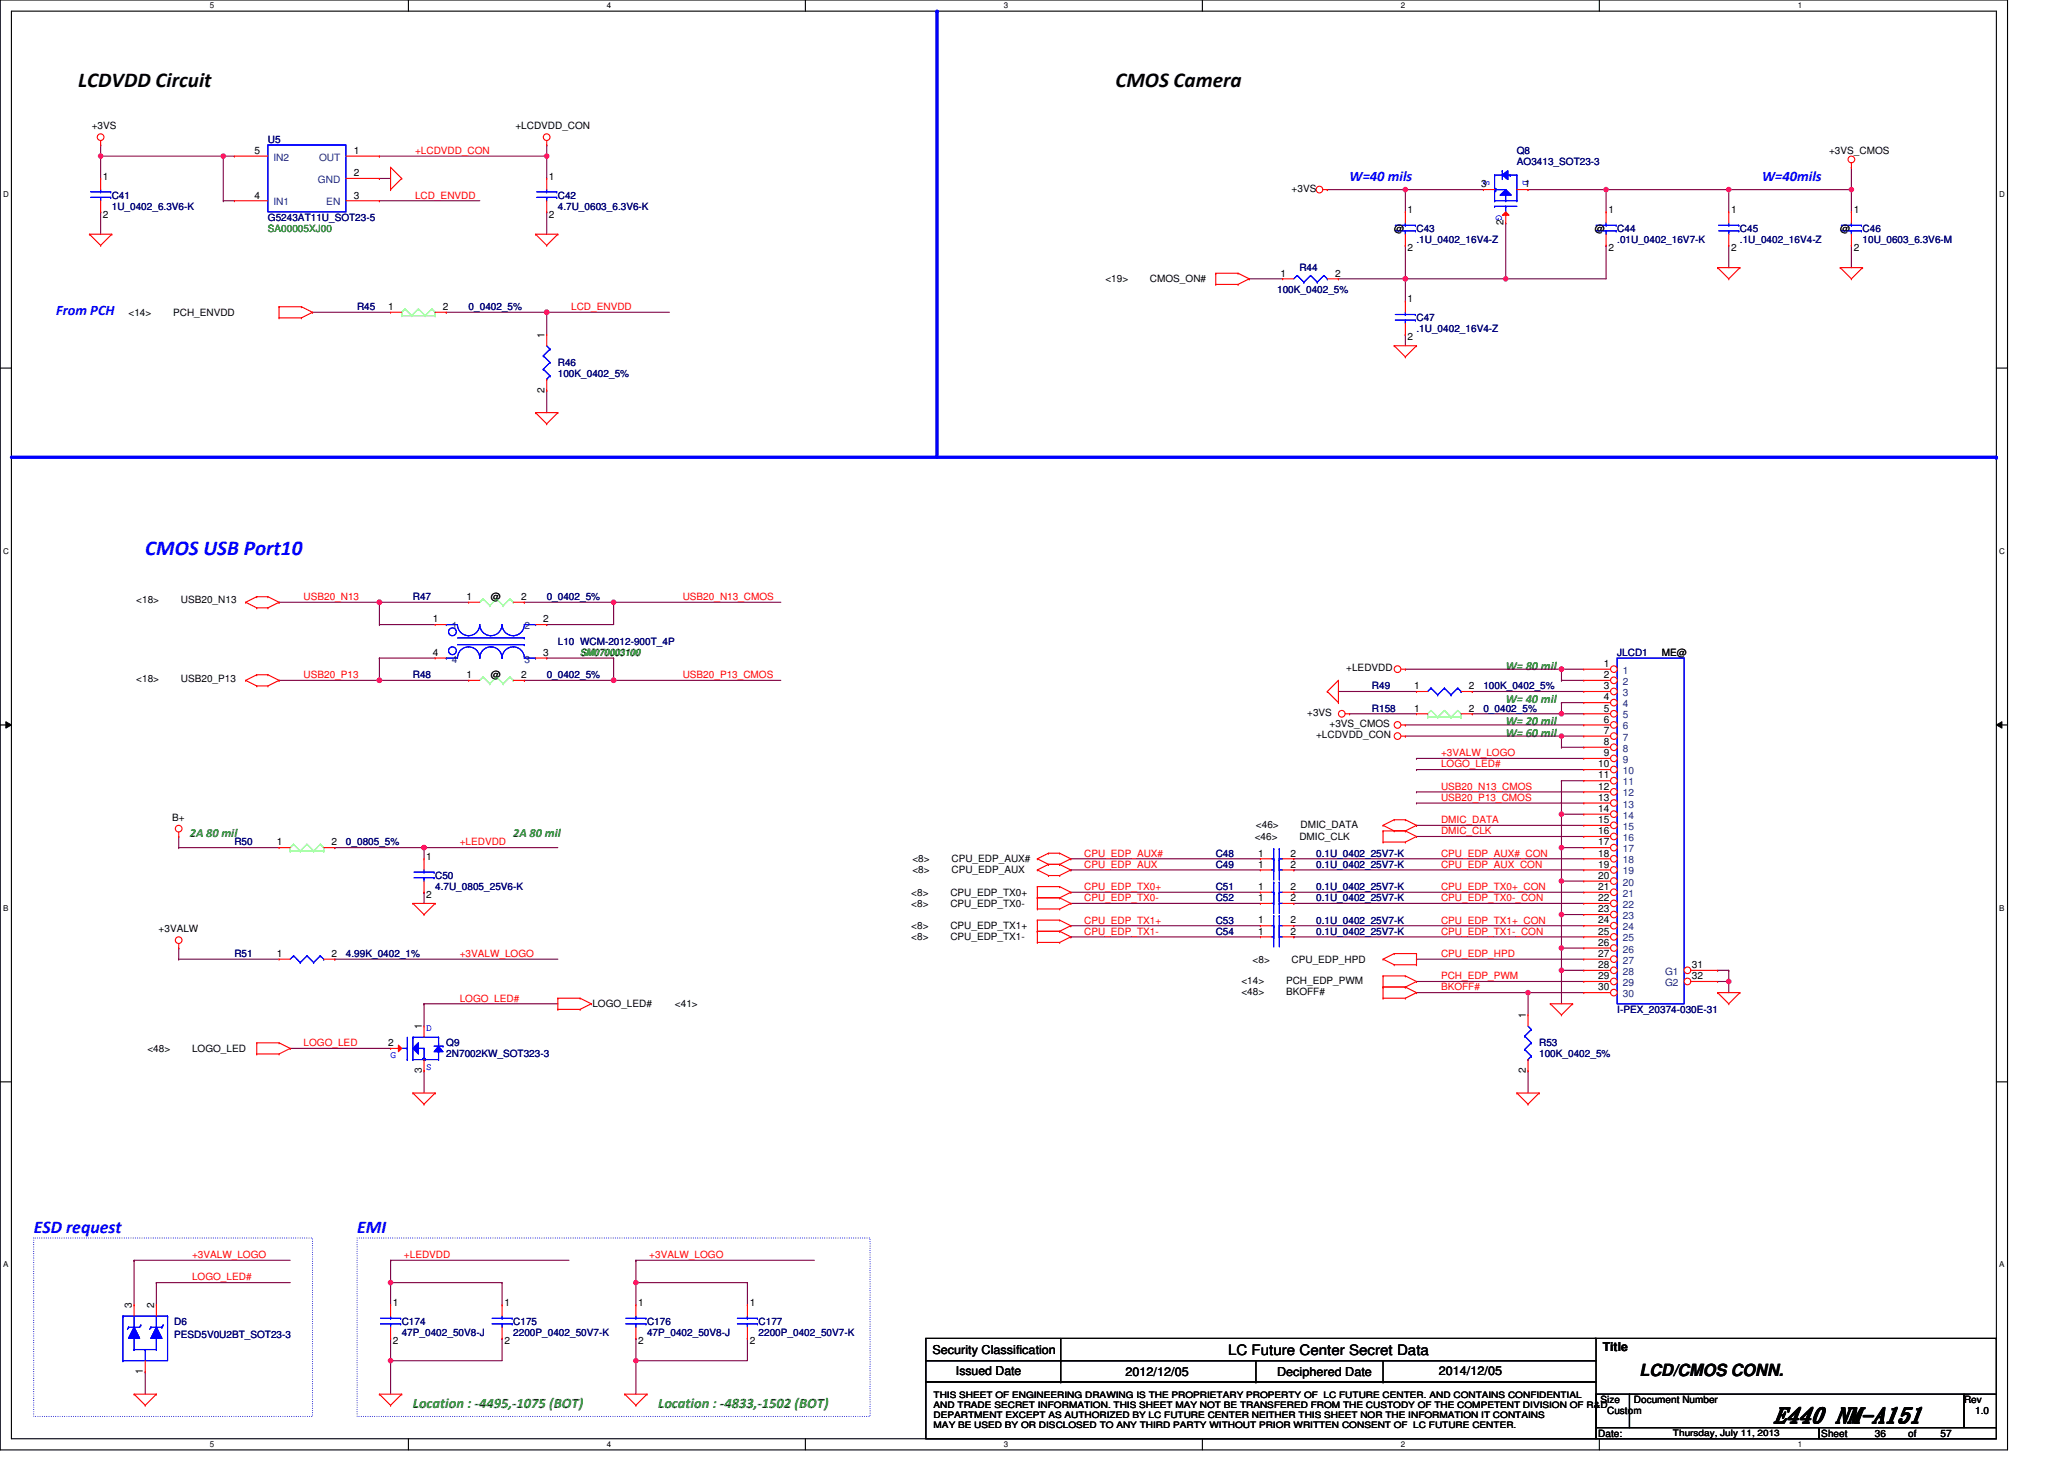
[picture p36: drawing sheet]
<svg xmlns="http://www.w3.org/2000/svg" width="297mm" height="210mm" viewBox="0 0 297 210" stroke-linecap="round" stroke-linejoin="round" font-family="sans-serif">
<defs><g id="words">
<g font-size="3">
<text x="11.2" y="12.5">LCDVDD Circuit</text>
<text x="160.1" y="12.5">CMOS Camera</text>
<text x="254.6" y="204.1">E440 NM-A151</text>
</g>
<text font-size="3" fill="#00f" x="20.8" y="79.7">CMOS USB Port10</text>
<g font-size="2.6" fill="#00f">
<text x="4.8" y="176.9">ESD request</text>
<text x="51.2" y="176.9">EMI</text>
</g>
<text font-size="2.4" x="235.3" y="197.4">LCD/CMOS CONN.</text>
<g font-size="2.1" fill="#00f">
<text x="193.7" y="26">W=40 mils</text>
<text x="252.9" y="26">W=40mils</text>
<text x="8" y="45.2">From PCH</text>
</g>
<text font-size="2.1" x="176.2" y="194.4">LC Future Center Secret Data</text>
<g font-size="2.1" fill="#008000">
<text x="59.2" y="202">Location : -4495,-1075 (BOT)</text>
<text x="94.5" y="202">Location : -4833,-1502 (BOT)</text>
</g>
<g font-size="1.8" fill="#008000">
<text x="216.1" y="96.1">W= 80 mil</text>
<text x="216.1" y="100.9">W= 40 mil</text>
<text x="216.1" y="105.7">W= 60 mil</text>
<text x="216.1" y="104.1">W= 20 mil</text>
<text x="27.2" y="120.1">2A 80 mil</text>
<text x="73.6" y="120.1">2A 80 mil</text>
</g>
<g font-size="1.8">
<text x="133.8" y="194.3">Security Classification</text>
<text x="137.2" y="197.3">Issued Date</text>
<text x="161.5" y="197.5">2012/12/05</text>
<text x="183.3" y="197.5">Deciphered Date</text>
<text x="206.5" y="197.3">2014/12/05</text>
<text x="230" y="193.8">Title</text>
</g>
<g font-size="1.4">
<text x="13.2" y="18.6">+3VS</text>
<text x="36.5" y="22.1">5</text>
<text x="50.8" y="22.1">1</text>
<text x="74" y="18.6">+LCDVDD_CON</text>
<text x="262.5" y="22.1">+3VS_CMOS</text>
<text x="14.8" y="25.8">1</text>
<text x="36.5" y="28.5">4</text>
<text x="50.8" y="25.3">2</text>
<text x="50.8" y="28.5">3</text>
<text x="78.8" y="25.8">1</text>
<text x="185.3" y="27.5">+3VS</text>
<text x="212.5" y="26.9">3</text>
<text x="218.8" y="26.9">1</text>
<text x="14.8" y="31.2">2</text>
<text x="78.8" y="31.2">2</text>
<text x="200.1" y="33.3">@</text>
<text x="202" y="30.6">1</text>
<text x="215.7" y="32.3" transform="rotate(-90 215.7 32.3)">2</text>
<text x="228.9" y="33.3">@</text>
<text x="230.8" y="30.6">1</text>
<text x="248.4" y="30.6">1</text>
<text x="264.1" y="33.3">@</text>
<text x="266" y="30.6">1</text>
<text x="158.6" y="40.5">&lt;19&gt;</text>
<text x="165" y="40.5">CMOS_ON#</text>
<text x="183.7" y="39.7">1</text>
<text x="191.6" y="39.7">2</text>
<text x="202" y="36">2</text>
<text x="230.8" y="36">2</text>
<text x="248.4" y="36">2</text>
<text x="266" y="36">2</text>
<text x="18.4" y="45.3">&lt;14&gt;</text>
<text x="24.8" y="45.3">PCH_ENVDD</text>
<text x="55.7" y="44.5">1</text>
<text x="63.6" y="44.5">2</text>
<text x="202" y="43.4">1</text>
<text x="78.1" y="48.5" transform="rotate(-90 78.1 48.5)">1</text>
<text x="202" y="48.8">2</text>
<text x="78.1" y="56.3" transform="rotate(-90 78.1 56.3)">2</text>
<text x="19.6" y="86.6">&lt;18&gt;</text>
<text x="26" y="86.6">USB20_N13</text>
<text x="62.1" y="89.3">1</text>
<text x="66.9" y="86.1">1</text>
<text x="70.4" y="86.1">@</text>
<text x="74.8" y="86.1">2</text>
<text x="78" y="89.3">2</text>
<text x="62.1" y="94.1">4</text>
<text x="78" y="94.1">3</text>
<text x="230.1" y="95.7">1</text>
<text x="238.5" y="94.1">ME@</text>
<text x="19.6" y="97.8">&lt;18&gt;</text>
<text x="26" y="97.8">USB20_P13</text>
<text x="66.9" y="97.3">1</text>
<text x="70.4" y="97.3">@</text>
<text x="74.8" y="97.3">2</text>
<text x="193.2" y="96.3">+LEDVDD</text>
<text x="202.9" y="98.9">1</text>
<text x="210.8" y="98.9">2</text>
<text x="230.1" y="97.3">2</text>
<text x="230.1" y="98.9">3</text>
<text x="230.1" y="100.5">4</text>
<text x="187.6" y="102.7">+3VS</text>
<text x="188.9" y="105.9">+LCDVDD_CON</text>
<text x="190.8" y="104.3">+3VS_CMOS</text>
<text x="202.9" y="102.1">1</text>
<text x="210.8" y="102.1">2</text>
<text x="230.1" y="102.1">5</text>
<text x="230.1" y="103.7">6</text>
<text x="230.1" y="105.3">7</text>
<text x="230.1" y="106.9">8</text>
<text x="229.3" y="110.1">10</text>
<text x="229.3" y="111.7">11</text>
<text x="229.3" y="113.3">12</text>
<text x="230.1" y="108.5">9</text>
<text x="24.7" y="117.8">B+</text>
<text x="180.2" y="118.7">&lt;46&gt;</text>
<text x="186.6" y="118.7">DMIC_DATA</text>
<text x="229.3" y="114.9">13</text>
<text x="229.3" y="116.5">14</text>
<text x="229.3" y="118.1">15</text>
<text x="229.3" y="119.7">16</text>
<text x="39.7" y="121.3">1</text>
<text x="47.6" y="121.3">2</text>
<text x="61.2" y="123.4">1</text>
<text x="130.9" y="125.3">&lt;8&gt;</text>
<text x="130.9" y="123.7">&lt;8&gt;</text>
<text x="136.5" y="125.3">CPU_EDP_AUX</text>
<text x="136.5" y="123.7">CPU_EDP_AUX#</text>
<text x="180.1" y="120.5">&lt;46&gt;</text>
<text x="180.5" y="124.5">1</text>
<text x="180.5" y="122.9">1</text>
<text x="185.2" y="124.5">2</text>
<text x="185.2" y="122.9">2</text>
<text x="186.5" y="120.5">DMIC_CLK</text>
<text x="229.3" y="121.3">17</text>
<text x="229.3" y="122.9">18</text>
<text x="229.3" y="124.5">19</text>
<text x="61.2" y="128.8">2</text>
<text x="130.8" y="128.5">&lt;8&gt;</text>
<text x="130.8" y="130.1">&lt;8&gt;</text>
<text x="136.4" y="128.5">CPU_EDP_TX0+</text>
<text x="136.4" y="130.1">CPU_EDP_TX0-</text>
<text x="180.5" y="127.7">1</text>
<text x="180.5" y="129.3">1</text>
<text x="185.2" y="127.7">2</text>
<text x="185.2" y="129.3">2</text>
<text x="229.3" y="126.1">20</text>
<text x="229.3" y="127.7">21</text>
<text x="229.3" y="129.3">22</text>
<text x="229.3" y="130.9">23</text>
<text x="22.8" y="133.8">+3VALW</text>
<text x="39.7" y="137.3">1</text>
<text x="47.6" y="137.3">2</text>
<text x="130.8" y="134.9">&lt;8&gt;</text>
<text x="130.8" y="133.3">&lt;8&gt;</text>
<text x="136.4" y="134.9">CPU_EDP_TX1-</text>
<text x="136.4" y="133.3">CPU_EDP_TX1+</text>
<text x="180.5" y="132.5">1</text>
<text x="180.5" y="134.1">1</text>
<text x="185.2" y="132.5">2</text>
<text x="185.2" y="134.1">2</text>
<text x="229.3" y="132.5">24</text>
<text x="229.3" y="134.1">25</text>
<text x="229.3" y="135.7">26</text>
<text x="229.3" y="137.3">27</text>
<text x="178.1" y="141.1">&lt;14&gt;</text>
<text x="178.1" y="142.7">&lt;48&gt;</text>
<text x="179.7" y="138.1">&lt;8&gt;</text>
<text x="184.5" y="141.1">PCH_EDP_PWM</text>
<text x="184.5" y="142.7">BKOFF#</text>
<text x="185.3" y="138.1">CPU_EDP_HPD</text>
<text x="229.3" y="138.9">28</text>
<text x="229.3" y="140.5">29</text>
<text x="229.3" y="142.1">30</text>
<text x="242.8" y="138.9">31</text>
<text x="242.8" y="140.5">32</text>
<text x="60.5" y="147.7" transform="rotate(-90 60.5 147.7)">1</text>
<text x="85" y="144.5">LOGO_LED#</text>
<text x="96.9" y="144.5">&lt;41&gt;</text>
<text x="218.9" y="146.1" transform="rotate(-90 218.9 146.1)">1</text>
<text x="21.2" y="150.9">&lt;48&gt;</text>
<text x="27.6" y="150.9">LOGO_LED</text>
<text x="55.7" y="150.1">2</text>
<text x="60.5" y="153.9" transform="rotate(-90 60.5 153.9)">3</text>
<text x="218.9" y="153.9" transform="rotate(-90 218.9 153.9)">2</text>
<text x="18.9" y="187.7" transform="rotate(-90 18.9 187.7)">3</text>
<text x="22.1" y="187.7" transform="rotate(-90 22.1 187.7)">2</text>
<text x="56.4" y="187.4">1</text>
<text x="72.4" y="187.4">1</text>
<text x="91.6" y="187.4">1</text>
<text x="107.6" y="187.4">1</text>
<text x="20.5" y="197.1" transform="rotate(-90 20.5 197.1)">1</text>
<text x="56.4" y="192.8">2</text>
<text x="72.4" y="192.8">2</text>
<text x="91.6" y="192.8">2</text>
<text x="107.6" y="192.8">2</text>
<text x="229.7" y="201.3">Size</text>
<text x="230.6" y="202.9">Custom</text>
<text x="234.5" y="201.3">Document Number</text>
<text x="281.8" y="201.3">Rev</text>
<text x="283.4" y="202.9">1.0</text>
<text x="229.4" y="206.1">Date:</text>
<text x="261.4" y="206.1">Sheet</text>
<text x="269" y="206.1">36</text>
<text x="273.8" y="206.1">of</text>
<text x="278.5" y="206.1">57</text>
</g>
<g font-size="1.4" fill="#000080">
<text x="38.4" y="20.5">U5</text>
<text x="217.7" y="22.1">Q8</text>
<text x="217.7" y="23.7">AO3413_SOT23-3</text>
<text x="16" y="28.5">C41</text>
<text x="80" y="28.5">C42</text>
<text x="16" y="30.1">1U_0402_6.3V6-K</text>
<text x="38.4" y="31.7">G5243AT11U_SOT23-5</text>
<text x="80" y="30.1">4.7U_0603_6.3V6-K</text>
<text x="203.3" y="33.3">C43</text>
<text x="203.3" y="34.9">.1U_0402_16V4-Z</text>
<text x="232.1" y="33.3">C44</text>
<text x="232.1" y="34.9">.01U_0402_16V7-K</text>
<text x="249.7" y="33.3">C45</text>
<text x="249.7" y="34.9">.1U_0402_16V4-Z</text>
<text x="267.3" y="33.3">C46</text>
<text x="267.3" y="34.9">10U_0603_6.3V6-M</text>
<text x="186.5" y="38.9">R44</text>
<text x="51.2" y="44.5">R45</text>
<text x="67.2" y="44.5">0_0402_5%</text>
<text x="183.3" y="42.1">100K_0402_5%</text>
<text x="203.3" y="46.1">C47</text>
<text x="203.3" y="47.7">.1U_0402_16V4-Z</text>
<text x="80" y="52.5">R46</text>
<text x="80" y="54.1">100K_0402_5%</text>
<text x="59.2" y="86.1">R47</text>
<text x="78.4" y="86.1">0_0402_5%</text>
<text x="80" y="92.5">L10 WCM-2012-900T_4P</text>
<text x="232.1" y="94.1">JLCD1</text>
<text x="59.2" y="97.3">R48</text>
<text x="78.4" y="97.3">0_0402_5%</text>
<text x="196.9" y="98.9">R49</text>
<text x="212.9" y="98.9">100K_0402_5%</text>
<text x="196.9" y="102.1">R158</text>
<text x="212.9" y="102.1">0_0402_5%</text>
<text x="33.6" y="121.3">R50</text>
<text x="49.6" y="121.3">0_0805_5%</text>
<text x="174.5" y="124.5">C49</text>
<text x="174.5" y="122.9">C48</text>
<text x="188.9" y="124.5">0.1U_0402_25V7-K</text>
<text x="188.9" y="122.9">0.1U_0402_25V7-K</text>
<text x="62.4" y="126.1">C50</text>
<text x="62.4" y="127.7">4.7U_0805_25V6-K</text>
<text x="174.5" y="127.7">C51</text>
<text x="174.5" y="129.3">C52</text>
<text x="188.9" y="127.7">0.1U_0402_25V7-K</text>
<text x="188.9" y="129.3">0.1U_0402_25V7-K</text>
<text x="33.6" y="137.3">R51</text>
<text x="49.6" y="137.3">4.99K_0402_1%</text>
<text x="174.5" y="132.5">C53</text>
<text x="174.5" y="134.1">C54</text>
<text x="188.9" y="132.5">0.1U_0402_25V7-K</text>
<text x="188.9" y="134.1">0.1U_0402_25V7-K</text>
<text x="232.1" y="145.3">I-PEX_20374-030E-31</text>
<text x="64" y="150.1">Q9</text>
<text x="64" y="151.7">2N7002KW_SOT323-3</text>
<text x="220.9" y="150.1">R53</text>
<text x="220.9" y="151.7">100K_0402_5%</text>
<text x="25" y="190.1">D6</text>
<text x="57.6" y="190.1">C174</text>
<text x="57.6" y="191.7">47P_0402_50V8-J</text>
<text x="73.6" y="190.1">C175</text>
<text x="73.6" y="191.7">2200P_0402_50V7-K</text>
<text x="92.9" y="190.1">C176</text>
<text x="92.9" y="191.7">47P_0402_50V8-J</text>
<text x="108.9" y="190.1">C177</text>
<text x="108.9" y="191.7">2200P_0402_50V7-K</text>
<text x="25" y="192">PESD5V0U2BT_SOT23-3</text>
</g>
<g font-size="1.4" fill="#004080">
<text x="39.2" y="23.1">IN2</text>
<text x="45.8" y="23.1">OUT</text>
<text x="39.2" y="29.5">IN1</text>
<text x="45.6" y="26.3">GND</text>
<text x="46.8" y="29.5">EN</text>
<text x="64.8" y="90.3">1</text>
<text x="64.8" y="95.1">4</text>
<text x="75.2" y="95.1">3</text>
<text x="75.2" y="90.3">2</text>
<text x="232.9" y="96.7">1</text>
<text x="232.9" y="98.3">2</text>
<text x="232.9" y="99.9">3</text>
<text x="232.9" y="101.5">4</text>
<text x="232.9" y="103.1">5</text>
<text x="232.9" y="104.7">6</text>
<text x="232.9" y="106.3">7</text>
<text x="232.9" y="107.9">8</text>
<text x="232.9" y="109.5">9</text>
<text x="232.9" y="111.1">10</text>
<text x="232.9" y="112.7">11</text>
<text x="232.9" y="114.3">12</text>
<text x="232.9" y="115.9">13</text>
<text x="232.9" y="117.5">14</text>
<text x="232.9" y="119.1">15</text>
<text x="232.9" y="120.7">16</text>
<text x="232.9" y="122.3">17</text>
<text x="232.9" y="123.9">18</text>
<text x="232.9" y="125.5">19</text>
<text x="232.9" y="127.1">20</text>
<text x="232.9" y="128.7">21</text>
<text x="232.9" y="130.3">22</text>
<text x="232.9" y="131.9">23</text>
<text x="232.9" y="133.5">24</text>
<text x="232.9" y="135.1">25</text>
<text x="232.9" y="136.7">26</text>
<text x="232.9" y="138.3">27</text>
<text x="232.9" y="139.9">28</text>
<text x="232.9" y="141.5">29</text>
<text x="232.9" y="143.1">30</text>
<text x="238.9" y="139.9">G1</text>
<text x="238.9" y="141.5">G2</text>
</g>
<g font-size="1.4" fill="#f00">
<text x="59.6" y="22.1">+LCDVDD_CON</text>
<text x="59.6" y="28.5">LCD_ENVDD</text>
<text x="82" y="44.5">LCD_ENVDD</text>
<text x="43.6" y="86.1">USB20_N13</text>
<text x="98" y="86.1">USB20_N13_CMOS</text>
<text x="43.6" y="97.3">USB20_P13</text>
<text x="98" y="97.3">USB20_P13_CMOS</text>
<text x="206.8" y="110.1">LOGO_LED#</text>
<text x="206.8" y="108.5">+3VALW_LOGO</text>
<text x="206.8" y="113.3">USB20_N13_CMOS</text>
<text x="206.8" y="114.9">USB20_P13_CMOS</text>
<text x="206.8" y="118.1">DMIC_DATA</text>
<text x="206.8" y="119.7">DMIC_CLK</text>
<text x="66" y="121.3">+LEDVDD</text>
<text x="155.6" y="124.5">CPU_EDP_AUX</text>
<text x="155.6" y="122.9">CPU_EDP_AUX#</text>
<text x="206.8" y="124.5">CPU_EDP_AUX_CON</text>
<text x="206.8" y="122.9">CPU_EDP_AUX#_CON</text>
<text x="155.6" y="127.7">CPU_EDP_TX0+</text>
<text x="155.6" y="129.3">CPU_EDP_TX0-</text>
<text x="206.8" y="127.7">CPU_EDP_TX0+_CON</text>
<text x="206.8" y="129.3">CPU_EDP_TX0-_CON</text>
<text x="66" y="137.3">+3VALW_LOGO</text>
<text x="155.6" y="132.5">CPU_EDP_TX1+</text>
<text x="155.6" y="134.1">CPU_EDP_TX1-</text>
<text x="206.8" y="134.1">CPU_EDP_TX1-_CON</text>
<text x="206.8" y="132.5">CPU_EDP_TX1+_CON</text>
<text x="206.8" y="137.3">CPU_EDP_HPD</text>
<text x="66" y="143.7">LOGO_LED#</text>
<text x="206.8" y="140.5">PCH_EDP_PWM</text>
<text x="206.8" y="142.1">BKOFF#</text>
<text x="43.6" y="150.1">LOGO_LED</text>
<text x="27.6" y="180.5">+3VALW_LOGO</text>
<text x="27.6" y="183.7">LOGO_LED#</text>
<text x="58" y="180.5">+LEDVDD</text>
<text x="93.2" y="180.5">+3VALW_LOGO</text>
</g>
<g font-size="1.4" fill="#00f">
<text x="212.9" y="25.8" transform="rotate(90 212.9 25.8)">S</text>
<text x="218.5" y="25.8" transform="rotate(90 218.5 25.8)">D</text>
<text x="214.7" y="30.9" transform="rotate(90 214.7 30.9)">G</text>
<text x="61.2" y="147.9">D</text>
<text x="56" y="151.7">G</text>
<text x="61.2" y="153.5">S</text>
</g>
<g font-size="1.4" fill="#008000">
<text x="38.4" y="33.3">SA00005XJ00</text>
<text x="83.2" y="94.1">SM070003100</text>
</g>
<g font-size="1.3">
<text x="134" y="200.5">THIS SHEET OF ENGINEERING DRAWING IS THE PROPRIETARY PROPERTY OF LC FUTURE CENTER. AND CONTAINS CONFIDENTIAL</text>
<text x="134" y="202">AND TRADE SECRET INFORMATION. THIS SHEET MAY NOT BE TRANSFERED FROM THE CUSTODY OF THE COMPETENT DIVISION OF R&amp;D</text>
<text x="134" y="203.5">DEPARTMENT EXCEPT AS AUTHORIZED BY LC FUTURE CENTER NEITHER THIS SHEET NOR THE INFORMATION IT CONTAINS</text>
<text x="134" y="204.9">MAY BE USED BY OR DISCLOSED TO ANY THIRD PARTY WITHOUT PRIOR WRITTEN CONSENT OF LC FUTURE CENTER.</text>
<text x="240.1" y="206">Thursday, July 11, 2013</text>
</g>
<g font-size="1.1">
<text x="30.1" y="1.2">5</text>
<text x="87.1" y="1.2">4</text>
<text x="144.1" y="1.2">3</text>
<text x="201" y="1.2">2</text>
<text x="258" y="1.2">1</text>
<text x=".4" y="28.2">D</text>
<text x="286.9" y="28.2">D</text>
<text x=".4" y="79.4">C</text>
<text x="286.9" y="79.4">C</text>
<text x=".4" y="130.6">B</text>
<text x="286.9" y="130.6">B</text>
<text x=".4" y="181.9">A</text>
<text x="286.9" y="181.9">A</text>
<text x="30.1" y="207.6">5</text>
<text x="87.1" y="207.6">4</text>
<text x="144.1" y="207.6">3</text>
<text x="201" y="207.6">2</text>
<text x="258" y="207.6">1</text>
</g>
</g></defs>
<path d="M0 0h288.1v208h-288.1zM1.6 1.6h284.9v204.8h-284.9z" fill="none" stroke="#000" stroke-width=".16"/>
<g fill="#fff">
<path d="M30.1 .2h.7v1.2h-.7z"/>
<path d="M30.1 206.6h.7v1.3h-.7z"/>
</g>
<path d="M58.6 0v1.6M58.6 206.4v1.6" fill="none" stroke="#000" stroke-width=".16"/>
<g fill="#fff">
<path d="M87.1 .2h.6v1.2h-.6z"/>
<path d="M87.1 206.6h.6v1.3h-.6z"/>
</g>
<path d="M115.6 0v1.6M115.6 206.4v1.6" fill="none" stroke="#000" stroke-width=".16"/>
<g fill="#fff">
<path d="M144.1 .2h.6v1.2h-.6z"/>
<path d="M144.1 206.6h.6v1.3h-.6z"/>
</g>
<path d="M172.5 0v1.6M172.5 206.4v1.6" fill="none" stroke="#000" stroke-width=".16"/>
<g fill="#fff">
<path d="M201 .2h.7v1.2h-.7z"/>
<path d="M201 206.6h.7v1.3h-.7z"/>
</g>
<path d="M229.5 0v1.6M229.5 206.4v1.6" fill="none" stroke="#000" stroke-width=".16"/>
<g fill="#fff">
<path d="M258 .2h.6v1.2h-.6z"/>
<path d="M258 206.6h.6v1.3h-.6z"/>
<path d="M.4 27.2h.9v1.3h-.9z"/>
<path d="M286.9 27.2h.8v1.3h-.8z"/>
<path d="M.4 78.4h.9v1.3h-.9z"/>
<path d="M286.9 78.4h.8v1.3h-.8z"/>
</g>
<path d="M0 52.8h1.6M286.5 52.8h1.6" fill="none" stroke="#000" stroke-width=".16"/>
<g fill="#fff">
<path d="M.4 129.6h.8v1.3h-.8z"/>
<path d="M286.9 129.6h.7v1.3h-.7z"/>
</g>
<path d="M0 104h1.6M286.5 104h1.6" fill="none" stroke="#000" stroke-width=".16"/>
<path d="M.8 103.5l.8 .5-.8 .5zM286.5 104l.8-.5v1z" fill="#000"/>
<path d="M.8 103.5l.8 .5-.8 .5zM286.5 104l.8-.5v1z" fill="none" stroke="#000" stroke-width=".14"/>
<g fill="#fff">
<path d="M.4 180.8h.8v1.3h-.8z"/>
<path d="M286.9 180.8h.7v1.3h-.7z"/>
</g>
<path d="M0 155.2h1.6M286.5 155.2h1.6" fill="none" stroke="#000" stroke-width=".16"/>
<path d="M1.6 65.6h284.9" fill="none" stroke="#00f" stroke-width=".48"/>
<circle cx="286.5" cy="65.6" r=".24" fill="#00f"/>
<path d="M134.5 1.6v64" fill="none" stroke="#00f" stroke-width=".48"/>
<circle cx="134.5" cy="1.6" r=".24" fill="#00f"/>
<path d="M4.8 177.6h40v25.6h-40zM51.2 177.6h73.7v25.6h-73.7z" fill="none" stroke="#00f" stroke-width=".16" stroke-dasharray="0 .3"/>
<path d="M201.7 27.2h.1M201.7 35.2h.1M201.7 27.2h11.2M201.7 35.2v4.8M216.1 32h.1M216.1 32v8M230.5 35.2h.1M230.5 27.2h.1M230.5 27.2v3.2M230.5 35.2v4.8" fill="none" stroke="#800040" stroke-width=".16"/>
<circle cx="201.7" cy="40" r=".31" fill="#f0f"/>
<circle cx="201.7" cy="40" r=".31" fill="none" stroke="#f0f" stroke-width=".16"/>
<path d="M190.5 27.2h.1M190.5 27.2h11.2" fill="none" stroke="#800040" stroke-width=".16"/>
<circle cx="201.7" cy="27.2" r=".31" fill="#f0f"/>
<circle cx="201.7" cy="27.2" r=".31" fill="none" stroke="#f0f" stroke-width=".16"/>
<path d="M201.7 27.2h.1M201.7 27.2v3.2M216.1 40h.1M216.1 40h14.4" fill="none" stroke="#800040" stroke-width=".16"/>
<circle cx="216.1" cy="40" r=".31" fill="#f0f"/>
<circle cx="216.1" cy="40" r=".31" fill="none" stroke="#f0f" stroke-width=".16"/>
<path d="M192.1 40h.1M192.1 40h24M201.7 40h.1" fill="none" stroke="#800040" stroke-width=".16"/>
<circle cx="201.7" cy="40" r=".31" fill="#f0f"/>
<circle cx="201.7" cy="40" r=".31" fill="none" stroke="#f0f" stroke-width=".16"/>
<path d="M179.3 40h.1M179.3 40h4.8M54.4 86.4h.1M54.4 86.4h12.8M48 137.6h.1M48 137.6h32" fill="none" stroke="#800040" stroke-width=".16"/>
<circle cx="54.4" cy="86.4" r=".31" fill="#f0f"/>
<circle cx="54.4" cy="86.4" r=".31" fill="none" stroke="#f0f" stroke-width=".16"/>
<path d="M54.4 86.4h.1M54.4 89.6h.1M54.4 86.4v3.2M54.4 89.6h8M75.2 86.4h.1M75.2 86.4h36.9M78.4 89.6h.1M88 86.4h.1M88 86.4v3.2h-9.6" fill="none" stroke="#800040" stroke-width=".16"/>
<circle cx="88" cy="86.4" r=".31" fill="#f0f"/>
<circle cx="88" cy="86.4" r=".31" fill="none" stroke="#f0f" stroke-width=".16"/>
<path d="M88 97.6h.1M88 97.6h24.1" fill="none" stroke="#800040" stroke-width=".16"/>
<circle cx="88" cy="97.6" r=".31" fill="#f0f"/>
<circle cx="88" cy="97.6" r=".31" fill="none" stroke="#f0f" stroke-width=".16"/>
<path d="M54.4 94.4h.1M54.4 97.6h.1M54.4 94.4v3.2M54.4 94.4h8M54.4 97.6h12.8" fill="none" stroke="#800040" stroke-width=".16"/>
<circle cx="54.4" cy="97.6" r=".31" fill="#f0f"/>
<circle cx="54.4" cy="97.6" r=".31" fill="none" stroke="#f0f" stroke-width=".16"/>
<path d="M75.2 97.6h.1M75.2 97.6h12.8" fill="none" stroke="#800040" stroke-width=".16"/>
<circle cx="88" cy="97.6" r=".31" fill="#f0f"/>
<circle cx="88" cy="97.6" r=".31" fill="none" stroke="#f0f" stroke-width=".16"/>
<path d="M40 86.4h.1M40 86.4h14.4M78.4 94.4h.1M78.4 94.4h9.6M88 94.4h.1M88 94.4v3.2" fill="none" stroke="#800040" stroke-width=".16"/>
<circle cx="54.4" cy="86.4" r=".31" fill="#f0f"/>
<circle cx="54.4" cy="86.4" r=".31" fill="none" stroke="#f0f" stroke-width=".16"/>
<path d="M40 97.6h.1M40 97.6h14.4" fill="none" stroke="#800040" stroke-width=".16"/>
<circle cx="54.4" cy="97.6" r=".31" fill="#f0f"/>
<circle cx="54.4" cy="97.6" r=".31" fill="none" stroke="#f0f" stroke-width=".16"/>
<path d="M14.4 20.8h.1M14.4 30.4h.1M14.4 20.8v1.6M14.4 30.4v3.2M32 22.4h.1M32 22.4h1.6M44.8 44.8h.1M44.8 44.8h11.2M64 44.8h.1M64 44.8h14.4M78.4 44.8h.1M78.4 44.8v3.2" fill="none" stroke="#800040" stroke-width=".16"/>
<circle cx="78.4" cy="44.8" r=".31" fill="#f0f"/>
<circle cx="78.4" cy="44.8" r=".31" fill="none" stroke="#f0f" stroke-width=".16"/>
<path d="M78.4 44.8h.1M78.4 44.8h17.7" fill="none" stroke="#800040" stroke-width=".16"/>
<circle cx="78.4" cy="44.8" r=".31" fill="#f0f"/>
<circle cx="78.4" cy="44.8" r=".31" fill="none" stroke="#f0f" stroke-width=".16"/>
<g fill="none" stroke="#800040" stroke-width=".16">
<path d="M14.4 22.4h.1M14.4 22.4v3.2M78.4 56h.1M78.4 56v3.2M25.6 136h.1M25.6 137.6h.1M25.6 120h.1M25.6 121.6h.1M25.6 120v1.6M25.6 136v1.6M25.6 137.6h14.4M25.6 121.6h14.4"/>
<path d="M48 121.6h.1M48 121.6h12.8M60.8 128h.1M60.8 121.6h.1M60.8 121.6v1.6M60.8 128v1.6"/>
</g>
<circle cx="60.8" cy="121.6" r=".31" fill="#f0f"/>
<circle cx="60.8" cy="121.6" r=".31" fill="none" stroke="#f0f" stroke-width=".16"/>
<path d="M60.8 121.6h.1M60.8 121.6h19.2" fill="none" stroke="#800040" stroke-width=".16"/>
<circle cx="60.8" cy="121.6" r=".31" fill="#f0f"/>
<circle cx="60.8" cy="121.6" r=".31" fill="none" stroke="#f0f" stroke-width=".16"/>
<g fill="none" stroke="#800040" stroke-width=".16">
<path d="M219.3 27.2h.1M219.3 27.2h28.8M230.5 27.2h.1M248.1 27.2h.1M248.1 35.2h.1M248.1 27.2v3.2M248.1 35.2v3.2M265.7 27.2h.1M265.7 27.2v3.2M201.7 48h.1M201.7 40h.1M201.7 40v3.2"/>
<path d="M201.7 48v1.6"/>
</g>
<circle cx="230.5" cy="27.2" r=".31" fill="#f0f"/>
<circle cx="230.5" cy="27.2" r=".31" fill="none" stroke="#f0f" stroke-width=".16"/>
<path d="M248.1 27.2h.1M248.1 27.2h17.6" fill="none" stroke="#800040" stroke-width=".16"/>
<circle cx="265.7" cy="27.2" r=".31" fill="#f0f"/>
<circle cx="265.7" cy="27.2" r=".31" fill="none" stroke="#f0f" stroke-width=".16"/>
<circle cx="248.1" cy="27.2" r=".31" fill="#f0f"/>
<circle cx="248.1" cy="27.2" r=".31" fill="none" stroke="#f0f" stroke-width=".16"/>
<path d="M265.7 35.2h.1M265.7 35.2v3.2M224.1 96h.1M224.1 96v1.6" fill="none" stroke="#800040" stroke-width=".16"/>
<circle cx="224.1" cy="96" r=".31" fill="#f0f"/>
<circle cx="224.1" cy="96" r=".31" fill="none" stroke="#f0f" stroke-width=".16"/>
<path d="M201.7 96h.1M201.7 96h25.6M224.1 97.6h.1M224.1 96h.1M224.1 97.6h3.2" fill="none" stroke="#800040" stroke-width=".16"/>
<circle cx="224.1" cy="96" r=".31" fill="#f0f"/>
<circle cx="224.1" cy="96" r=".31" fill="none" stroke="#f0f" stroke-width=".16"/>
<path d="M192.1 99.2h.1M192.1 99.2h11.2M211.3 99.2h.1M211.3 99.2h16M201.7 105.6h.1M201.7 105.6h25.6M224.1 105.6h.1" fill="none" stroke="#800040" stroke-width=".16"/>
<circle cx="224.1" cy="105.6" r=".31" fill="#f0f"/>
<circle cx="224.1" cy="105.6" r=".31" fill="none" stroke="#f0f" stroke-width=".16"/>
<g fill="none" stroke="#800040" stroke-width=".16">
<path d="M201.7 104h.1M201.7 104h25.6M203.3 110.4h.1M203.3 108.8h.1M203.3 110.4h24M203.3 108.8h24M224.1 107.2h.1M224.1 105.6h.1M224.1 100.8h.1M224.1 102.4h.1M224.1 107.2h3.2M224.1 100.8v1.6"/>
<path d="M224.1 105.6v1.6M224.1 100.8h3.2M224.1 102.4h3.2"/>
</g>
<circle cx="224.1" cy="102.4" r=".31" fill="#f0f"/>
<circle cx="224.1" cy="102.4" r=".31" fill="none" stroke="#f0f" stroke-width=".16"/>
<g fill="none" stroke="#800040" stroke-width=".16">
<path d="M203.3 113.6h.1M203.3 115.2h.1M203.3 118.4h.1M203.3 113.6h24M203.3 115.2h24M203.3 118.4h24M224.1 112h.1M224.1 116.8h.1M224.1 112h3.2M224.1 112v4.8M224.1 116.8h3.2M203.3 120h.1"/>
<path d="M203.3 120h24M224.1 139.2h.1M224.1 139.2v4.8"/>
</g>
<circle cx="224.1" cy="139.2" r=".31" fill="#f0f"/>
<circle cx="224.1" cy="139.2" r=".31" fill="none" stroke="#f0f" stroke-width=".16"/>
<path d="M224.1 116.8h.1M224.1 116.8v4.8M224.1 121.6h.1M224.1 121.6h3.2" fill="none" stroke="#800040" stroke-width=".16"/>
<circle cx="224.1" cy="116.8" r=".31" fill="#f0f"/>
<circle cx="224.1" cy="116.8" r=".31" fill="none" stroke="#f0f" stroke-width=".16"/>
<g fill="none" stroke="#800040" stroke-width=".16">
<path d="M153.7 124.8h.1M153.7 128h.1M153.7 129.6h.1M153.7 132.8h.1M153.7 134.4h.1M153.7 123.2h.1M153.7 124.8h27.2M153.7 128h27.2M153.7 129.6h27.2M153.7 132.8h27.2M153.7 134.4h27.2M153.7 123.2h27.2"/>
<path d="M185.7 124.8h.1M185.7 128h.1M185.7 129.6h.1M185.7 123.2h.1M185.7 134.4h.1M185.7 132.8h.1M185.7 124.8h41.6M185.7 128h41.6M185.7 129.6h41.6M185.7 132.8h41.6M185.7 134.4h41.6M185.7 123.2h41.6"/>
<path d="M224.1 126.4h.1M224.1 121.6h.1M224.1 126.4h3.2M224.1 121.6v4.8"/>
</g>
<circle cx="224.1" cy="121.6" r=".31" fill="#f0f"/>
<circle cx="224.1" cy="121.6" r=".31" fill="none" stroke="#f0f" stroke-width=".16"/>
<path d="M224.1 131.2h.1M224.1 126.4h.1M224.1 131.2h3.2M224.1 126.4v4.8" fill="none" stroke="#800040" stroke-width=".16"/>
<circle cx="224.1" cy="126.4" r=".31" fill="#f0f"/>
<circle cx="224.1" cy="126.4" r=".31" fill="none" stroke="#f0f" stroke-width=".16"/>
<path d="M224.1 136h.1M224.1 131.2h.1M224.1 136h3.2M224.1 131.2v4.8" fill="none" stroke="#800040" stroke-width=".16"/>
<circle cx="224.1" cy="131.2" r=".31" fill="#f0f"/>
<circle cx="224.1" cy="131.2" r=".31" fill="none" stroke="#f0f" stroke-width=".16"/>
<g fill="none" stroke="#800040" stroke-width=".16">
<path d="M193.7 102.4h.1M193.7 102.4h9.6M211.3 102.4h.1M211.3 102.4h12.8M203.3 137.6h.1M203.3 137.6h24M224.1 139.2h.1M224.1 136h.1M224.1 139.2h3.2M224.1 136v3.2M60.8 144h.1M60.8 144h19.2"/>
<path d="M60.8 144v3.2M203.3 140.8h.1M203.3 140.8h24M219.3 153.6h.1M219.3 142.4h.1M219.3 142.4v3.2M219.3 153.6v3.2"/>
</g>
<circle cx="224.1" cy="136" r=".31" fill="#f0f"/>
<circle cx="224.1" cy="136" r=".31" fill="none" stroke="#f0f" stroke-width=".16"/>
<path d="M265.7 24h.1M265.7 24v3.2M219.3 142.4h.1M219.3 142.4h8M19.2 180.8h.1M19.2 180.8h22.4M19.2 180.8v6.4M22.4 184h.1M22.4 184h19.2M22.4 184v3.2" fill="none" stroke="#800040" stroke-width=".16"/>
<circle cx="219.3" cy="142.4" r=".31" fill="#f0f"/>
<circle cx="219.3" cy="142.4" r=".31" fill="none" stroke="#f0f" stroke-width=".16"/>
<path d="M32 28.8h.1M32 22.4h.1M32 28.8h1.6M32 22.4v6.4M203.3 142.4h.1M203.3 142.4h16" fill="none" stroke="#800040" stroke-width=".16"/>
<circle cx="32" cy="22.4" r=".31" fill="#f0f"/>
<circle cx="32" cy="22.4" r=".31" fill="none" stroke="#f0f" stroke-width=".16"/>
<path d="M14.4 22.4h.1M14.4 22.4h17.6" fill="none" stroke="#800040" stroke-width=".16"/>
<circle cx="14.4" cy="22.4" r=".31" fill="#f0f"/>
<circle cx="14.4" cy="22.4" r=".31" fill="none" stroke="#f0f" stroke-width=".16"/>
<path d="M54.4 25.6h.1M54.4 28.8h.1M54.4 22.4h.1M54.4 25.6h1.6M54.4 28.8h14.4M54.4 22.4h24M78.4 20.8h.1M78.4 22.4h.1M78.4 30.4h.1M78.4 20.8v4.8M78.4 30.4v3.2" fill="none" stroke="#800040" stroke-width=".16"/>
<circle cx="78.4" cy="22.4" r=".31" fill="#f0f"/>
<circle cx="78.4" cy="22.4" r=".31" fill="none" stroke="#f0f" stroke-width=".16"/>
<path d="M41.6 150.4h.1M41.6 150.4h14.4M60.8 153.6h.1M60.8 153.6v3.2M246.5 140.8h1.6M248.1 140.8h.1" fill="none" stroke="#800040" stroke-width=".16"/>
<circle cx="248.1" cy="140.8" r=".31" fill="#f0f"/>
<circle cx="248.1" cy="140.8" r=".31" fill="none" stroke="#f0f" stroke-width=".16"/>
<path d="M246.5 139.2h.1M246.5 139.2h1.6M248.1 139.2h.1M248.1 139.2v3.2M248.1 140.8h.1M20.8 196.8h.1M20.8 196.8v3.2M56 184h.1M56 180.8h.1M56 184v3.2M56 180.8h25.6M56 184h16" fill="none" stroke="#800040" stroke-width=".16"/>
<circle cx="56" cy="184" r=".31" fill="#f0f"/>
<circle cx="56" cy="184" r=".31" fill="none" stroke="#f0f" stroke-width=".16"/>
<path d="M56 195.2h.1M56 195.2v4.8M56 195.2h16M72 184h.1M72 184v3.2" fill="none" stroke="#800040" stroke-width=".16"/>
<circle cx="56" cy="195.2" r=".31" fill="#f0f"/>
<circle cx="56" cy="195.2" r=".31" fill="none" stroke="#f0f" stroke-width=".16"/>
<g fill="none" stroke="#800040" stroke-width=".16">
<path d="M56 180.8h.1M56 192h.1M56 180.8v3.2M56 192v3.2M72 192h.1M72 192v3.2M91.3 184h.1M91.3 180.8h.1M91.3 184v3.2M91.3 180.8h25.6M91.3 184h16M107.3 184h.1"/>
<path d="M107.3 184v3.2"/>
</g>
<circle cx="91.2" cy="184" r=".31" fill="#f0f"/>
<circle cx="91.2" cy="184" r=".31" fill="none" stroke="#f0f" stroke-width=".16"/>
<path d="M91.3 195.2h.1M91.3 195.2v4.8M107.3 192h.1M107.3 192v3.2h-16" fill="none" stroke="#800040" stroke-width=".16"/>
<circle cx="91.2" cy="195.2" r=".31" fill="#f0f"/>
<circle cx="91.2" cy="195.2" r=".31" fill="none" stroke="#f0f" stroke-width=".16"/>
<path d="M91.3 180.8h.1M91.3 192h.1M91.3 180.8v3.2M91.3 192v3.2" fill="none" stroke="#800040" stroke-width=".16"/>
<g fill="none" stroke="#f00" stroke-width=".16">
<path d="M12.8 33.6h.1M12.8 33.6h3.2M12.8 33.6l1.6 1.6M14.4 20.8h.1M14.4 35.2h.1M14.4 25.6h.1M14.4 30.4h.1M14.4 20.2v.6M14.4 25.6v1.6M14.4 28.8v1.6M16 33.6h.1M16 33.6l-1.6 1.6"/>
<path d="M33.6 22.4h.1M33.6 28.8h.1M33.6 22.4h4.8M33.6 28.8h4.8M49.6 22.4h4.8M49.6 25.6h4.8M49.6 28.8h4.8M54.4 22.4h.1M54.4 25.6h.1M54.4 28.8h.1M56 24h.1M56 27.2h.1"/>
<path d="M56 24v3.2M56 24l1.6 1.6M57.6 25.6h.1M57.6 25.6l-1.6 1.6M76.8 33.6h.1M76.8 33.6h3.2M76.8 33.6l1.6 1.6M78.4 35.2h.1M78.4 20.8h.1M78.4 20.2v.6M80 33.6h.1M80 33.6l-1.6 1.6"/>
<path d="M174.5 39.2h.1M174.5 39.2h3.2M174.5 39.2v1.6M177.7 39.2h.1M177.7 39.2l1.6 .8M189.8 27.2h.7M190.5 27.2h.1M246.5 38.4h.1M246.5 38.4h3.2M246.5 38.4l1.6 1.6M249.7 38.4h.1M249.7 38.4l-1.6 1.6"/>
<path d="M264.1 38.4h.1M264.1 38.4h3.2M264.1 38.4l1.6 1.6M265.7 24h.1M265.7 23.4v.6M267.3 38.4h.1M267.3 38.4l-1.6 1.6M40 44h.1M40 45.6h.1M40 45.6h3.2M40 44h3.2M40 44v1.6"/>
<path d="M43.2 45.6h.1M43.2 44h.1M43.2 44l1.6 .8M44.8 44.8h.1M44.8 44.8l-1.6 .8M76.8 59.2h.1M76.8 59.2h3.2M76.8 59.2l1.6 1.6M80 59.2h.1M80 59.2l-1.6 1.6M174.5 40.8h.1M174.5 40.8h3.2"/>
<path d="M177.7 40.8h.1M179.3 40h.1M179.3 40l-1.6 .8M200.1 49.6h.1M200.1 49.6h3.2M200.1 49.6l1.6 1.6M201.7 51.2h.1M201.7 43.2h.1M201.7 48h.1M201.7 43.2v1.6M201.7 46.4v1.6M203.3 49.6h.1"/>
<path d="M203.3 49.6l-1.6 1.6M248.1 40h.1M265.7 40h.1M78.4 60.8h.1M35.2 86.4h.1M35.2 97.6h.1M35.2 86.4l1.6 .8M35.2 97.6l1.6 .8M36.8 87.2h.1M36.8 85.6h.1M36.8 98.4h.1M36.8 96.8h.1"/>
<path d="M36.8 87.2h1.6M36.8 85.6h1.6M36.8 85.6l-1.6 .8M36.8 98.4h1.6M36.8 96.8h1.6M36.8 96.8l-1.6 .8M38.4 87.2h.1M38.4 85.6h.1M38.4 98.4h.1M38.4 96.8h.1M38.4 85.6l1.6 .8M38.4 96.8l1.6 .8"/>
<path d="M40 86.4h.1M40 97.6h.1M40 86.4l-1.6 .8M40 97.6l-1.6 .8M62.4 89.6h.1M62.4 94.4h.1M62.4 89.6h1.6M62.4 94.4h1.6M67.2 86.4h.1M67.2 97.6h.1M67.2 86.4h1.6M67.2 97.6h1.6"/>
<path d="M73.6 86.4h1.6M73.6 97.6h1.6M75.2 86.4h.1M75.2 97.6h.1M76.8 89.6h1.6M76.8 94.4h1.6M78.4 94.4h.1M78.4 89.6h.1M190.5 99.2h.1M190.5 99.2l1.6 1.6M192.1 97.6h.1M192.1 97.6v3.2"/>
<path d="M192.1 97.6l-1.6 1.6M201 96h.7M201.7 96h.1M203.3 99.2h.1M203.3 99.2h1.6M209.7 99.2h1.6M211.3 99.2h.1M25.6 119.4v.6M192.1 100.8h.1M193 102.4h.7M193.7 102.4h.1M198.5 119.2h.1"/>
<path d="M198.5 118.4h.1M198.5 119.2h3.2M198.5 119.2v1.6M198.5 118.4l1.6 .8M200.1 119.2h.1M200.1 117.6h.1M200.1 117.6h1.6M200.1 117.6l-1.6 .8M201 105.6h.7M201 104h.7M201.7 119.2h.1M201.7 117.6h.1"/>
<path d="M201.7 105.6h.1M201.7 104h.1M201.7 119.2l1.6 .8M201.7 117.6l1.6 .8M203.3 118.4h.1M203.3 102.4h.1M203.3 118.4l-1.6 .8M203.3 102.4h1.6M209.7 102.4h1.6M211.3 102.4h.1M25.6 120h.1M25.6 136h.1"/>
<path d="M25.6 135.4v.6M40 137.6h.1M40 137.6h1.6M46.4 137.6h1.6M48 137.6h.1M59.2 129.6h.1M59.2 129.6h3.2M59.2 129.6l1.6 1.6M60.8 131.2h.1M62.4 129.6h.1M62.4 129.6l-1.6 1.6M148.9 127.2h.1"/>
<path d="M148.9 128.8h.1M148.9 130.4h.1M148.9 124.8h.1M148.9 123.2h.1M148.9 133.6h.1M148.9 135.2h.1M148.9 132h.1M148.9 128.8h3.2M148.9 127.2h3.2M148.9 127.2v3.2M148.9 132v3.2M148.9 130.4h3.2"/>
<path d="M148.9 124.8l1.6 .8M148.9 123.2l1.6 .8M148.9 135.2h3.2M148.9 133.6h3.2M148.9 132h3.2M150.5 124h.1M150.5 125.6h.1M150.5 122.4h.1M150.5 124h1.6M150.5 124l-1.6 .8M150.5 125.6h1.6M150.5 122.4h1.6"/>
<path d="M150.5 122.4l-1.6 .8M152.1 128.8h.1M152.1 127.2h.1M152.1 130.4h.1M152.1 124h.1M152.1 125.6h.1M152.1 122.4h.1M152.1 135.2h.1M152.1 133.6h.1M152.1 132h.1M152.1 127.2l1.6 .8M152.1 128.8l1.6 .8"/>
<path d="M152.1 124l1.6 .8M152.1 122.4l1.6 .8M152.1 133.6l1.6 .8M152.1 132l1.6 .8M153.7 128h.1M153.7 129.6h.1M153.7 124.8h.1M153.7 123.2h.1M153.7 134.4h.1M153.7 132.8h.1M153.7 128l-1.6 .8M153.7 129.6l-1.6 .8"/>
<path d="M153.7 124.8l-1.6 .8M153.7 123.2l-1.6 .8M153.7 134.4l-1.6 .8M153.7 132.8l-1.6 .8M180.9 128h.1M180.9 132.8h.1M180.9 129.6h.1M180.9 129.6h1.6M180.9 128h1.6M180.9 132.8h1.6M184.1 129.6h1.6M184.1 128h1.6"/>
<path d="M184.1 132.8h1.6M185.7 128h.1M185.7 132.8h.1M185.7 129.6h.1M198.5 120.8h.1M198.5 137.6h.1M198.5 120.8h3.2M198.5 137.6l1.6 .8M200.1 136.8h.1M200.1 138.4h.1M200.1 136.8l-1.6 .8M200.1 136.8h3.2"/>
<path d="M200.1 138.4h3.2M201.7 120.8h.1M203.3 120h.1M203.3 136.8h.1M203.3 138.4h.1M203.3 120l-1.6 .8M203.3 136.8v1.6M36.8 149.6h.1M36.8 151.2h.1M36.8 151.2h3.2M36.8 149.6h3.2M36.8 149.6v1.6"/>
<path d="M40 151.2h.1M40 149.6h.1M40 149.6l1.6 .8M41.6 150.4h.1M41.6 150.4l-1.6 .8M59.2 156.8h.1M59.2 156.8h3.2M59.2 156.8l1.6 1.6M60.8 158.4h.1M62.4 156.8h.1M62.4 156.8l-1.6 1.6M80 144.8h.1"/>
<path d="M80 143.2h.1M80 143.2h3.2M80 144.8h3.2M80 143.2v1.6M83.2 143.2h.1M83.2 144.8h.1M83.2 143.2l1.6 .8M84.8 144h.1M84.8 144l-1.6 .8M198.5 140h.1M198.5 141.6h.1M198.5 143.2h.1"/>
<path d="M198.5 140v3.2M198.5 143.2h3.2M198.5 140h3.2M198.5 141.6h3.2M201.7 140h.1M201.7 141.6h.1M201.7 143.2h.1M201.7 140l1.6 .8M201.7 141.6l1.6 .8M203.3 140.8h.1M203.3 142.4h.1M203.3 140.8l-1.6 .8"/>
<path d="M203.3 142.4l-1.6 .8M217.7 156.8h.1M217.7 156.8h3.2M217.7 156.8l1.6 1.6M219.3 158.4h.1M220.9 156.8h.1M220.9 156.8l-1.6 1.6M222.5 144h.1M222.5 144h3.2M222.5 144l1.6 1.6M224.1 145.6h.1M225.7 144h.1"/>
<path d="M225.7 144l-1.6 1.6M246.5 142.4h.1M246.5 142.4h3.2M246.5 142.4l1.6 1.6M248.1 144h.1M249.7 142.4h.1M249.7 142.4l-1.6 1.6M107.3 187.2h.1M107.3 192h.1M107.3 187.2v1.6M107.3 190.4v1.6M19.2 200h.1"/>
<path d="M19.2 200h3.2M19.2 200l1.6 1.6M20.8 201.6h.1M22.4 200h.1M22.4 200l-1.6 1.6M54.4 200h.1M54.4 200h3.2M54.4 200l1.6 1.6M56 201.6h.1M57.6 200h.1M57.6 200l-1.6 1.6M89.7 200h.1"/>
<path d="M89.7 200h3.2M89.7 200l1.6 1.6M91.3 201.6h.1M92.9 200h.1M92.9 200l-1.6 1.6"/>
<circle cx="14.4" cy="19.7" r=".48"/>
<circle cx="78.4" cy="19.7" r=".48"/>
<circle cx="189.3" cy="27.2" r=".48"/>
<circle cx="265.7" cy="22.9" r=".48"/>
<circle cx="200.5" cy="96" r=".48"/>
<circle cx="25.6" cy="118.9" r=".48"/>
<circle cx="192.5" cy="102.4" r=".48"/>
<circle cx="200.5" cy="105.6" r=".48"/>
<circle cx="200.5" cy="104" r=".48"/>
<circle cx="25.6" cy="134.9" r=".48"/>
</g>
<g fill="none" stroke="#000" stroke-width=".16">
<path d="M132.9 192h96.1v3.2h-96.1zM132.9 195.2h96.1v3.1h-96.1zM132.9 198.3h96.1v8.1h-96.1zM152.2 195.2h.1M152.2 198.3h.1M152.2 192v6.3M180.2 198.3h.1M180.2 195.2v3.1M198.5 198.3h.1M198.5 195.2v3.1M228.9 192h57.6M286.5 192h.1"/>
<path d="M286.5 192v8M229 200h4.8v4.8h-4.8zM229 204.8h32v1.6h-32zM233.8 200h48v4.8h-48zM261 204.8h25.5v1.6h-25.5zM281.8 200h4.7v4.8h-4.7z"/>
</g>
<g fill="none" stroke="#00f" stroke-width=".16">
<path d="M13 28.3h2.9M13 27.5h2.9M14.4 27.5h.1M14.4 28.3h.1M14.4 27.2v.3M14.4 28.3v.5M15.9 28.3h.1M15.9 27.5h.1M38.4 20.8h11.2v9.6h-11.2zM200.2 45.9h2.9M200.2 45.1h2.9M201.7 45.1h.1"/>
<path d="M201.7 45.9h.1M201.7 44.8v.3M201.7 45.9v.5M203.1 45.9h.1M203.1 45.1h.1M64 89.6h1.6a1.59 1.59 0 0 0 1.7 1.6h-.1a1.61 1.61 0 0 0 1.6-1.6 1.6 1.6 0 0 0 1.7 1.6h-.1a1.61 1.61 0 0 0 1.6-1.6 1.6 1.6 0 0 0 1.7 1.6h-.1a1.61 1.61 0 0 0 1.6-1.6M64 94.4h1.6a1.59 1.59 0 0 1 1.7-1.6h-.1a1.59 1.59 0 0 1 1.6 1.6 1.59 1.59 0 0 1 1.7-1.6h-.1a1.59 1.59 0 0 1 1.6 1.6 1.59 1.59 0 0 1 1.7-1.6h-.1a1.59 1.59 0 0 1 1.6 1.6M64 89.6h.1M64 94.4h.1M65.6 91.5h9.6M65.6 92.5h9.6M75.2 91.5h.1"/>
<path d="M75.2 92.5h.1M75.2 89.6h1.6M75.2 94.4h1.6M76.8 94.4h.1M76.8 89.6h.1M205.3 98.7h.1M205.3 98.7l-.4 .5M205.3 98.7l1 1M206.3 99.7h.1M207.3 98.7h.1M207.3 98.7l-1 1M207.3 98.7l.9 1"/>
<path d="M208.2 99.7h.1M209.2 98.7h.1M209.2 98.7l-1 1M209.2 98.7l.5 .5M209.7 99.2h.1M232.1 94.4h9.6v49.6h-9.6zM42.1 137.1h.1M42.1 137.1l-.5 .5M42.1 137.1l1 1M43.1 138.1h.1M44 137.1h.1M44 137.1l-.9 1"/>
<path d="M44 137.1l1 1M45 138.1h.1M46 137.1h.1M46 137.1l-1 1M46 137.1l.4 .5M46.4 137.6h.1M182.5 128h.3M182.5 132.8h.3M182.5 129.6h.3M182.8 128h.1M182.8 126.6h.1M182.8 132.8h.1"/>
<path d="M182.8 131.4h.1M182.8 129.6h.1M182.8 128.2h.1M182.8 126.6v4.5M182.8 131.4v2.9M183.6 126.6h.1M183.6 128h.1M183.6 131.4h.1M183.6 132.8h.1M183.6 128.2h.1M183.6 129.6h.1M183.6 128h.5"/>
<path d="M183.6 126.6v4.5M183.6 131.4v2.9M183.6 132.8h.5M183.6 129.6h.5M105.8 189.9h2.9M105.8 189.1h2.9M107.3 189.1h.1M107.3 189.9h.1M107.3 188.8v.3M107.3 189.9v.5M108.7 189.9h.1M108.7 189.1h.1"/>
<circle cx="64.9" cy="90.6" r=".56"/>
<circle cx="64.9" cy="93.4" r=".56"/>
</g>
<g fill="none" stroke="#80ff80" stroke-width=".16">
<path d="M69.3 85.9h.1M69.3 97.1h.1M69.3 85.9l-.5 .5M69.3 85.9l1 1M69.3 97.1l-.5 .5M69.3 97.1l1 1M70.3 86.9h.1M70.3 98.1h.1M71.2 85.9h.1M71.2 97.1h.1M71.2 85.9l-.9 1M71.2 85.9l1 1"/>
<path d="M71.2 97.1l-.9 1M71.2 97.1l1 1M72.2 86.9h.1M72.2 98.1h.1M73.2 85.9h.1M73.2 97.1h.1M73.2 85.9l-1 1M73.2 85.9l.4 .5M73.2 97.1l-1 1M73.2 97.1l.4 .5M73.6 86.4h.1M73.6 97.6h.1"/>
<path d="M204.9 102.9h.1M204.9 102.9h4.8M205.3 101.9h.1M205.3 101.9l-.4 .5v.5M205.3 101.9l1 1M206.3 102.9h.1M207.3 101.9h.1M207.3 101.9l-1 1M207.3 101.9l.9 1M208.2 102.9h.1M209.2 101.9h.1M209.2 101.9l-1 1"/>
<path d="M209.2 101.9l.5 .5M209.7 102.4h.1M209.7 102.9h.1M209.7 102.4v.5"/>
</g>
<circle cx="231.6" cy="96" r=".48" fill="#fff"/>
<g fill="none" stroke="#f00" stroke-width=".16">
<path d="M227.3 96h.1M227.3 96h3.8"/>
<circle cx="231.6" cy="96" r=".48"/>
</g>
<circle cx="231.6" cy="97.6" r=".48" fill="#fff"/>
<g fill="none" stroke="#f00" stroke-width=".16">
<path d="M227.3 97.6h.1M227.3 97.6h3.8"/>
<circle cx="231.6" cy="97.6" r=".48"/>
</g>
<circle cx="231.6" cy="99.2" r=".48" fill="#fff"/>
<g fill="none" stroke="#f00" stroke-width=".16">
<path d="M227.3 99.2h.1M227.3 99.2h3.8"/>
<circle cx="231.6" cy="99.2" r=".48"/>
</g>
<circle cx="231.6" cy="100.8" r=".48" fill="#fff"/>
<g fill="none" stroke="#f00" stroke-width=".16">
<path d="M227.3 100.8h.1M227.3 100.8h3.8"/>
<circle cx="231.6" cy="100.8" r=".48"/>
</g>
<circle cx="231.6" cy="102.4" r=".48" fill="#fff"/>
<g fill="none" stroke="#f00" stroke-width=".16">
<path d="M227.3 102.4h.1M227.3 102.4h3.8"/>
<circle cx="231.6" cy="102.4" r=".48"/>
</g>
<circle cx="231.6" cy="104" r=".48" fill="#fff"/>
<g fill="none" stroke="#f00" stroke-width=".16">
<path d="M227.3 104h.1M227.3 104h3.8"/>
<circle cx="231.6" cy="104" r=".48"/>
</g>
<circle cx="231.6" cy="105.6" r=".48" fill="#fff"/>
<g fill="none" stroke="#f00" stroke-width=".16">
<path d="M227.3 105.6h.1M227.3 105.6h3.8"/>
<circle cx="231.6" cy="105.6" r=".48"/>
</g>
<circle cx="231.6" cy="107.2" r=".48" fill="#fff"/>
<g fill="none" stroke="#f00" stroke-width=".16">
<path d="M227.3 107.2h.1M227.3 107.2h3.8"/>
<circle cx="231.6" cy="107.2" r=".48"/>
</g>
<circle cx="231.6" cy="108.8" r=".48" fill="#fff"/>
<g fill="none" stroke="#f00" stroke-width=".16">
<path d="M227.3 108.8h.1M227.3 108.8h3.8"/>
<circle cx="231.6" cy="108.8" r=".48"/>
</g>
<circle cx="231.6" cy="110.4" r=".48" fill="#fff"/>
<g fill="none" stroke="#f00" stroke-width=".16">
<path d="M227.3 110.4h.1M227.3 110.4h3.8"/>
<circle cx="231.6" cy="110.4" r=".48"/>
</g>
<circle cx="231.6" cy="112" r=".48" fill="#fff"/>
<g fill="none" stroke="#f00" stroke-width=".16">
<path d="M227.3 112h.1M227.3 112h3.8"/>
<circle cx="231.6" cy="112" r=".48"/>
</g>
<circle cx="231.6" cy="113.6" r=".48" fill="#fff"/>
<g fill="none" stroke="#f00" stroke-width=".16">
<path d="M227.3 113.6h.1M227.3 113.6h3.8"/>
<circle cx="231.6" cy="113.6" r=".48"/>
</g>
<circle cx="231.6" cy="115.2" r=".48" fill="#fff"/>
<g fill="none" stroke="#f00" stroke-width=".16">
<path d="M227.3 115.2h.1M227.3 115.2h3.8"/>
<circle cx="231.6" cy="115.2" r=".48"/>
</g>
<circle cx="231.6" cy="116.8" r=".48" fill="#fff"/>
<g fill="none" stroke="#f00" stroke-width=".16">
<path d="M227.3 116.8h.1M227.3 116.8h3.8"/>
<circle cx="231.6" cy="116.8" r=".48"/>
</g>
<circle cx="231.6" cy="118.4" r=".48" fill="#fff"/>
<g fill="none" stroke="#f00" stroke-width=".16">
<path d="M227.3 118.4h.1M227.3 118.4h3.8"/>
<circle cx="231.6" cy="118.4" r=".48"/>
</g>
<circle cx="231.6" cy="120" r=".48" fill="#fff"/>
<g fill="none" stroke="#f00" stroke-width=".16">
<path d="M227.3 120h.1M227.3 120h3.8"/>
<circle cx="231.6" cy="120" r=".48"/>
</g>
<circle cx="231.6" cy="121.6" r=".48" fill="#fff"/>
<g fill="none" stroke="#f00" stroke-width=".16">
<path d="M227.3 121.6h.1M227.3 121.6h3.8"/>
<circle cx="231.6" cy="121.6" r=".48"/>
</g>
<circle cx="231.6" cy="123.2" r=".48" fill="#fff"/>
<g fill="none" stroke="#f00" stroke-width=".16">
<path d="M227.3 123.2h.1M227.3 123.2h3.8"/>
<circle cx="231.6" cy="123.2" r=".48"/>
</g>
<circle cx="231.6" cy="124.8" r=".48" fill="#fff"/>
<g fill="none" stroke="#f00" stroke-width=".16">
<path d="M227.3 124.8h.1M227.3 124.8h3.8"/>
<circle cx="231.6" cy="124.8" r=".48"/>
</g>
<circle cx="231.6" cy="126.4" r=".48" fill="#fff"/>
<g fill="none" stroke="#f00" stroke-width=".16">
<path d="M227.3 126.4h.1M227.3 126.4h3.8"/>
<circle cx="231.6" cy="126.4" r=".48"/>
</g>
<circle cx="231.6" cy="128" r=".48" fill="#fff"/>
<g fill="none" stroke="#f00" stroke-width=".16">
<path d="M227.3 128h.1M227.3 128h3.8"/>
<circle cx="231.6" cy="128" r=".48"/>
</g>
<circle cx="231.6" cy="129.6" r=".48" fill="#fff"/>
<g fill="none" stroke="#f00" stroke-width=".16">
<path d="M227.3 129.6h.1M227.3 129.6h3.8"/>
<circle cx="231.6" cy="129.6" r=".48"/>
</g>
<circle cx="231.6" cy="131.2" r=".48" fill="#fff"/>
<g fill="none" stroke="#f00" stroke-width=".16">
<path d="M227.3 131.2h.1M227.3 131.2h3.8"/>
<circle cx="231.6" cy="131.2" r=".48"/>
</g>
<circle cx="231.6" cy="132.8" r=".48" fill="#fff"/>
<g fill="none" stroke="#f00" stroke-width=".16">
<path d="M227.3 132.8h.1M227.3 132.8h3.8"/>
<circle cx="231.6" cy="132.8" r=".48"/>
</g>
<circle cx="231.6" cy="134.4" r=".48" fill="#fff"/>
<g fill="none" stroke="#f00" stroke-width=".16">
<path d="M227.3 134.4h.1M227.3 134.4h3.8"/>
<circle cx="231.6" cy="134.4" r=".48"/>
</g>
<circle cx="231.6" cy="136" r=".48" fill="#fff"/>
<g fill="none" stroke="#f00" stroke-width=".16">
<path d="M227.3 136h.1M227.3 136h3.8"/>
<circle cx="231.6" cy="136" r=".48"/>
</g>
<circle cx="231.6" cy="137.6" r=".48" fill="#fff"/>
<g fill="none" stroke="#f00" stroke-width=".16">
<path d="M227.3 137.6h.1M227.3 137.6h3.8"/>
<circle cx="231.6" cy="137.6" r=".48"/>
</g>
<circle cx="231.6" cy="139.2" r=".48" fill="#fff"/>
<g fill="none" stroke="#f00" stroke-width=".16">
<path d="M227.3 139.2h.1M227.3 139.2h3.8"/>
<circle cx="231.6" cy="139.2" r=".48"/>
</g>
<circle cx="231.6" cy="140.8" r=".48" fill="#fff"/>
<g fill="none" stroke="#f00" stroke-width=".16">
<path d="M227.3 140.8h.1M227.3 140.8h3.8"/>
<circle cx="231.6" cy="140.8" r=".48"/>
</g>
<circle cx="231.6" cy="142.4" r=".48" fill="#fff"/>
<g fill="none" stroke="#f00" stroke-width=".16">
<path d="M227.3 142.4h.1M227.3 142.4h3.8"/>
<circle cx="231.6" cy="142.4" r=".48"/>
</g>
<circle cx="242.1" cy="139.2" r=".48" fill="#fff"/>
<g fill="none" stroke="#f00" stroke-width=".16">
<path d="M242.6 139.2h3.9M246.5 139.2h.1"/>
<circle cx="242.1" cy="139.2" r=".48"/>
</g>
<circle cx="242.1" cy="140.8" r=".48" fill="#fff"/>
<g fill="none" stroke="#f00" stroke-width=".16">
<path d="M265.7 30.4h.1M265.7 35.2h.1M265.7 30.4v1.6M265.7 33.6v1.6M219.3 145.6h.1M219.3 153.6h.1M219.3 145.6v1.6M219.3 152v1.6M242.6 140.8h3.9M246.5 140.8h.1"/>
<circle cx="242.1" cy="140.8" r=".48"/>
</g>
<g fill="none" stroke="#00f" stroke-width=".16">
<path d="M264.2 33.1h2.9M264.2 32.3h2.9M265.7 32.3h.1M265.7 33.1h.1M265.7 32v.3M265.7 33.1v.5M267.1 33.1h.1M267.1 32.3h.1M218.8 148.7h.1M218.8 150.6h.1M218.8 148.7l.9 .9M218.8 150.6l.9 .9"/>
<path d="M219.3 152h.1M219.3 147.2l.4 .5M219.7 147.7h.1M219.7 149.6h.1M219.7 151.5h.1M219.7 147.7l-.9 1M219.7 149.6l-.9 1M219.7 151.5l-.4 .5"/>
</g>
<path d="M60 149.6v1.6l-.8-.8z" fill="#00f"/>
<path d="M60 149.6v1.6l-.8-.8z" fill="none" stroke="#00f" stroke-width=".16"/>
<path d="M62.9 150.1l.7 .8h-1.3z" fill="#00f"/>
<g fill="none" stroke="#00f" stroke-width=".16">
<path d="M57.6 150.4h.8M58.4 150.4h.1M58.4 152h.1M58.4 148.8v3.2M59.2 148.8h.1M59.2 152h.1M59.2 148.8h3.7M59.2 148.8v3.2M59.2 152h3.7M60 150.4h.1M60 150.4h.8M60.7 151.9h.1"/>
<path d="M60.7 151.9v.1M60.7 151.9h.3M60.8 152h.1M60.8 150.4h.1M60.8 150.4v1.6M61 151.9h.1M61 152h.1M61 151.9v.1M62.3 150.1h1.3M62.9 150.1l.7 .8h-1.3zM62.9 148.8h.1M62.9 149.8h.1"/>
<path d="M62.9 152h.1M62.9 150.9h.1M62.9 148.8v1.3M62.9 150.9v1.1M63.6 150.1h.1"/>
</g>
<path d="M60 149.6v1.6l-.8-.8z" fill="#00f"/>
<path d="M60 149.6v1.6l-.8-.8z" fill="none" stroke="#00f" stroke-width=".16"/>
<path d="M62.9 150.1l.7 .8h-1.3z" fill="#00f"/>
<g fill="none" stroke="#00f" stroke-width=".16">
<path d="M57.6 150.4h.8M58.4 150.4h.1M58.4 152h.1M58.4 148.8v3.2M59.2 148.8h.1M59.2 152h.1M59.2 148.8h3.7M59.2 148.8v3.2M59.2 152h3.7M60 150.4h.1M60 150.4h.8M60.7 151.9h.1"/>
<path d="M60.7 151.9v.1M60.7 151.9h.3M60.8 152h.1M60.8 150.4h.1M60.8 150.4v1.6M61 151.9h.1M61 152h.1M61 151.9v.1M62.3 150.1h1.3M62.9 150.1l.7 .8h-1.3zM62.9 148.8h.1M62.9 149.8h.1"/>
<path d="M62.9 152h.1M62.9 150.9h.1M62.9 148.8v1.3M62.9 150.9v1.1M63.6 150.1h.1"/>
</g>
<path d="M57.2 149.9l.4 .5-.4 .5z" fill="#f00"/>
<g fill="none" stroke="#f00" stroke-width=".16">
<path d="M78.4 25.6h.1M78.4 30.4h.1M78.4 25.6v1.6M78.4 28.8v1.6M201.7 30.4h.1M201.7 35.2h.1M201.7 30.4v1.6M201.7 33.6v1.6M248.1 30.4h.1M248.1 35.2h.1M248.1 30.4v1.6M248.1 33.6v1.6"/>
<path d="M56 44.8h.1M56 44.8h1.6M62.4 44.8h1.6M64 44.8h.1M78.4 48h.1M78.4 56h.1M78.4 48v1.6M78.4 54.4v1.6M184.1 40h.1M184.1 40h1.6M190.5 40h1.6M192.1 40h.1"/>
<path d="M60.8 123.2h.1M60.8 128h.1M60.8 123.2v1.6M60.8 126.4v1.6M180.9 124.8h.1M180.9 123.2h.1M180.9 134.4h.1M180.9 124.8h1.6M180.9 123.2h1.6M180.9 134.4h1.6M184.1 124.8h1.6M184.1 123.2h1.6"/>
<path d="M184.1 134.4h1.6M185.7 124.8h.1M185.7 123.2h.1M185.7 134.4h.1M56 150.4h.1M56 150.4h1.6M57.2 149.9l.4 .5-.4 .5zM60.8 147.2h.1M60.8 153.6h.1M60.8 147.2v1.6M60.8 152v1.6M56 187.2h.1"/>
<path d="M56 192h.1M56 187.2v1.6M56 190.4v1.6M72 187.2h.1M72 192h.1M72 187.2v1.6M72 190.4v1.6"/>
</g>
<g fill="none" stroke="#00f" stroke-width=".16">
<path d="M77 28.3h2.9M77 27.5h2.9M78.4 27.5h.1M78.4 28.3h.1M78.4 27.2v.3M78.4 28.3v.5M79.9 28.3h.1M79.9 27.5h.1M186.1 39.5h.1M186.1 39.5l-.4 .5M186.1 39.5l1 1M188.1 39.5h.1"/>
<path d="M188.1 39.5l-1 1M188.1 39.5l.9 1M190 39.5h.1M190 39.5l-1 1M190 39.5l.5 .5M200.2 33.1h2.9M200.2 32.3h2.9M201.7 32.3h.1M201.7 33.1h.1M201.7 32v.3M201.7 33.1v.5M203.1 33.1h.1"/>
<path d="M203.1 32.3h.1M246.6 33.1h2.9M246.6 32.3h2.9M248.1 32.3h.1M248.1 33.1h.1M248.1 32v.3M248.1 33.1v.5M249.5 33.1h.1M249.5 32.3h.1M78 51h.1M78 53h.1M78 51l.9 1"/>
<path d="M78 53l.9 .9M78.4 54.4h.1M78.4 49.6l.5 .5M78.9 50.1h.1M78.9 52h.1M78.9 53.9h.1M78.9 50.1l-.9 .9M78.9 52l-.9 1M78.9 53.9l-.5 .5M187.1 40.5h.1M189 40.5h.1M190.5 40h.1"/>
<path d="M59.4 125.9h2.9M59.4 125.1h2.9M60.8 125.1h.1M60.8 125.9h.1M60.8 124.8v.3M60.8 125.9v.5M62.3 125.9h.1M62.3 125.1h.1M182.5 124.8h.3M182.5 123.2h.3M182.5 134.4h.3M182.8 124.8h.1"/>
<path d="M182.8 123.4h.1M182.8 123.2h.1M182.8 121.8h.1M182.8 134.4h.1M182.8 133h.1M182.8 121.8v4.5M182.8 133v2.9M183.6 123.4h.1M183.6 124.8h.1M183.6 121.8h.1M183.6 123.2h.1M183.6 133h.1"/>
<path d="M183.6 134.4h.1M183.6 124.8h.5M183.6 121.8v4.5M183.6 133v2.9M183.6 123.2h.5M183.6 134.4h.5M54.6 189.9h2.9M54.6 189.1h2.9M56 189.1h.1M56 189.9h.1M56 188.8v.3M56 189.9v.5"/>
<path d="M57.5 189.9h.1M57.5 189.1h.1M70.6 189.9h2.9M70.6 189.1h2.9M72 189.1h.1M72 189.9h.1M72 188.8v.3M72 189.9v.5M73.5 189.9h.1M73.5 189.1h.1"/>
</g>
<g fill="none" stroke="#80ff80" stroke-width=".16">
<path d="M57.6 45.3h.1M57.6 45.3h4.8M58.1 44.3h.1M58.1 44.3l-.5 .5v.5M58.1 44.3l1 1M59.1 45.3h.1M60 44.3h.1M60 44.3l-.9 1M60 44.3l1 1M61 45.3h.1M62 44.3h.1M62 44.3l-1 1"/>
<path d="M62 44.3l.4 .5M62.4 44.8h.1M62.4 45.3h.1M62.4 44.8v.5"/>
</g>
<path d="M216.1 27.2l.8 .8h-1.6z" fill="#00f"/>
<path d="M216.1 27.2l.8 .8h-1.6z" fill="none" stroke="#00f" stroke-width=".16"/>
<path d="M215.6 25.1l.8-.6v1.3z" fill="#00f"/>
<g fill="none" stroke="#00f" stroke-width=".16">
<path d="M214.5 28.8h.1M214.5 27.2h.1M214.5 29.6h.1M214.5 25.1h.1M214.5 27h.1M214.5 28.8h3.2M214.5 25.1v3.7M214.5 27.2h1.6M214.5 29.6h3.2M214.5 25.1h1.1M214.5 27.4h.1M214.6 27.4h.1"/>
<path d="M214.6 27h.1M214.6 27v.4M215.6 25.1l.8-.6v1.3zM215.6 25.1h.1M215.6 24.5h.1M215.6 24.5v1.3M216.1 27.2h.1M216.1 29.6h.1M216.1 28.8h.1M216.1 28v.8M216.1 29.6v.8M216.4 25.1h1.3"/>
<path d="M216.7 25.1h.1M217.7 28.8h.1M217.7 25.1h.1M217.7 25.1v3.7"/>
</g>
<path d="M216.1 27.2l.8 .8h-1.6z" fill="#00f"/>
<path d="M216.1 27.2l.8 .8h-1.6z" fill="none" stroke="#00f" stroke-width=".16"/>
<path d="M215.6 25.1l.8-.6v1.3z" fill="#00f"/>
<g fill="none" stroke="#00f" stroke-width=".16">
<path d="M214.5 28.8h.1M214.5 27.2h.1M214.5 29.6h.1M214.5 25.1h.1M214.5 27h.1M214.5 28.8h3.2M214.5 25.1v3.7M214.5 27.2h1.6M214.5 29.6h3.2M214.5 25.1h1.1M214.5 27.4h.1M214.6 27.4h.1"/>
<path d="M214.6 27h.1M214.6 27v.4M215.6 25.1l.8-.6v1.3zM215.6 25.1h.1M215.6 24.5h.1M215.6 24.5v1.3M216.1 27.2h.1M216.1 29.6h.1M216.1 28.8h.1M216.1 28v.8M216.1 29.6v.8M216.4 25.1h1.3"/>
<path d="M216.7 25.1h.1M217.7 28.8h.1M217.7 25.1h.1M217.7 25.1v3.7"/>
</g>
<path d="M216.1 30.4l.4 .5h-.9z" fill="#f00"/>
<path d="M212.9 27.2h.1M212.9 27.2h1.6M216.1 30.4l.4 .5h-.9zM216.1 32h.1M216.1 30.4v1.6M217.7 27.2h1.6M219.3 27.2h.1M40 121.6h.1M40 121.6h1.6M46.4 121.6h1.6M48 121.6h.1" fill="none" stroke="#f00" stroke-width=".16"/>
<g fill="none" stroke="#80ff80" stroke-width=".16">
<path d="M41.6 122.1h.1M41.6 122.1h4.8M42.1 121.1h.1M42.1 121.1l-.5 .5v.5M42.1 121.1l1 1M43.1 122.1h.1M44 121.1h.1M44 121.1l-.9 1M44 121.1l1 1M45 122.1h.1M46 121.1h.1M46 121.1l-1 1"/>
<path d="M46 121.1l.4 .5M46.4 121.6h.1M46.4 122.1h.1M46.4 121.6v.5"/>
</g>
<path d="M22.4 190.4l.8 1.6h-1.6z" fill="#00f"/>
<g fill="none" stroke="#00f" stroke-width=".16">
<path d="M17.6 188.8h.1M17.6 195.2h.1M17.6 188.8v6.4M17.6 188.8h6.4M19.2 190.4h.1M19.2 188.8v1.6M20.8 193.6h.1M20.8 193.6v1.6M20.8 193.6h1.6M22.4 190.4l.8 1.6h-1.6zM22.4 193.6h.1M22.4 190.4h.1"/>
<path d="M22.4 188.8v1.6M22.4 192v1.6M24 188.8h.1M24 188.8v6.4h-6.4"/>
</g>
<path d="M19.2 190.4l.8 1.6h-1.6z" fill="#00f"/>
<g fill="none" stroke="#00f" stroke-width=".16">
<path d="M18.4 190.4h.1M18.4 190.4l-.1 .3M19.2 190.4l.8 1.6h-1.6zM19.2 193.6h.1M19.2 192v1.6M19.2 193.6h1.6M20.2 190.1h.1M20.2 190.1l-.2 .3h-1.6M21.6 190.4h.1M21.6 190.4h1.6M21.6 190.4l-.1 .3M23.2 190.4h.1"/>
<path d="M23.4 190.1h.1M23.4 190.1l-.2 .3"/>
</g>
<path d="M22.4 190.4l.8 1.6h-1.6z" fill="#00f"/>
<g fill="none" stroke="#00f" stroke-width=".16">
<path d="M17.6 188.8h.1M17.6 195.2h.1M17.6 188.8v6.4M17.6 188.8h6.4M19.2 190.4h.1M19.2 188.8v1.6M20.8 193.6h.1M20.8 193.6v1.6M20.8 193.6h1.6M22.4 190.4l.8 1.6h-1.6zM22.4 193.6h.1M22.4 190.4h.1"/>
<path d="M22.4 188.8v1.6M22.4 192v1.6M24 188.8h.1M24 188.8v6.4h-6.4"/>
</g>
<path d="M19.2 190.4l.8 1.6h-1.6z" fill="#00f"/>
<g fill="none" stroke="#00f" stroke-width=".16">
<path d="M229 33.1h2.9M229 32.3h2.9M230.5 32.3h.1M230.5 33.1h.1M230.5 32v.3M230.5 33.1v.5M231.9 33.1h.1M231.9 32.3h.1M18.4 190.4h.1M18.4 190.4l-.1 .3M19.2 190.4l.8 1.6h-1.6zM19.2 193.6h.1"/>
<path d="M19.2 192v1.6M19.2 193.6h1.6M20.2 190.1h.1M20.2 190.1l-.2 .3h-1.6M21.6 190.4h.1M21.6 190.4h1.6M21.6 190.4l-.1 .3M23.2 190.4h.1M23.4 190.1h.1M23.4 190.1l-.2 .3M89.8 189.9h2.9M89.8 189.1h2.9"/>
<path d="M91.3 189.1h.1M91.3 189.9h.1M91.3 188.8v.3M91.3 189.9v.5M92.7 189.9h.1M92.7 189.1h.1"/>
</g>
<g fill="none" stroke="#f00" stroke-width=".16">
<path d="M230.5 30.4h.1M230.5 35.2h.1M230.5 30.4v1.6M230.5 33.6v1.6M19.2 187.2h.1M19.2 187.2v1.6M20.8 196.8h.1M20.8 195.2v1.6M22.4 187.2h.1M22.4 187.2v1.6M91.3 187.2h.1M91.3 192h.1"/>
<path d="M91.3 187.2v1.6M91.3 190.4v1.6"/>
</g>
<circle cx="201.7" cy="40" r=".31" fill="#f0f"/>
<circle cx="201.7" cy="40" r=".31" fill="none" stroke="#f0f" stroke-width=".16"/>
<circle cx="201.7" cy="27.2" r=".31" fill="#f0f"/>
<circle cx="201.7" cy="27.2" r=".31" fill="none" stroke="#f0f" stroke-width=".16"/>
<circle cx="216.1" cy="40" r=".31" fill="#f0f"/>
<circle cx="216.1" cy="40" r=".31" fill="none" stroke="#f0f" stroke-width=".16"/>
<circle cx="201.7" cy="40" r=".31" fill="#f0f"/>
<circle cx="201.7" cy="40" r=".31" fill="none" stroke="#f0f" stroke-width=".16"/>
<circle cx="54.4" cy="86.4" r=".31" fill="#f0f"/>
<circle cx="54.4" cy="86.4" r=".31" fill="none" stroke="#f0f" stroke-width=".16"/>
<circle cx="88" cy="86.4" r=".31" fill="#f0f"/>
<circle cx="88" cy="86.4" r=".31" fill="none" stroke="#f0f" stroke-width=".16"/>
<circle cx="88" cy="97.6" r=".31" fill="#f0f"/>
<circle cx="88" cy="97.6" r=".31" fill="none" stroke="#f0f" stroke-width=".16"/>
<circle cx="54.4" cy="97.6" r=".31" fill="#f0f"/>
<circle cx="54.4" cy="97.6" r=".31" fill="none" stroke="#f0f" stroke-width=".16"/>
<circle cx="88" cy="97.6" r=".31" fill="#f0f"/>
<circle cx="88" cy="97.6" r=".31" fill="none" stroke="#f0f" stroke-width=".16"/>
<circle cx="54.4" cy="86.4" r=".31" fill="#f0f"/>
<circle cx="54.4" cy="86.4" r=".31" fill="none" stroke="#f0f" stroke-width=".16"/>
<circle cx="54.4" cy="97.6" r=".31" fill="#f0f"/>
<circle cx="54.4" cy="97.6" r=".31" fill="none" stroke="#f0f" stroke-width=".16"/>
<circle cx="78.4" cy="44.8" r=".31" fill="#f0f"/>
<circle cx="78.4" cy="44.8" r=".31" fill="none" stroke="#f0f" stroke-width=".16"/>
<circle cx="78.4" cy="44.8" r=".31" fill="#f0f"/>
<circle cx="78.4" cy="44.8" r=".31" fill="none" stroke="#f0f" stroke-width=".16"/>
<circle cx="60.8" cy="121.6" r=".31" fill="#f0f"/>
<circle cx="60.8" cy="121.6" r=".31" fill="none" stroke="#f0f" stroke-width=".16"/>
<circle cx="60.8" cy="121.6" r=".31" fill="#f0f"/>
<circle cx="60.8" cy="121.6" r=".31" fill="none" stroke="#f0f" stroke-width=".16"/>
<circle cx="230.5" cy="27.2" r=".31" fill="#f0f"/>
<circle cx="230.5" cy="27.2" r=".31" fill="none" stroke="#f0f" stroke-width=".16"/>
<circle cx="265.7" cy="27.2" r=".31" fill="#f0f"/>
<circle cx="265.7" cy="27.2" r=".31" fill="none" stroke="#f0f" stroke-width=".16"/>
<circle cx="248.1" cy="27.2" r=".31" fill="#f0f"/>
<circle cx="248.1" cy="27.2" r=".31" fill="none" stroke="#f0f" stroke-width=".16"/>
<circle cx="224.1" cy="96" r=".31" fill="#f0f"/>
<circle cx="224.1" cy="96" r=".31" fill="none" stroke="#f0f" stroke-width=".16"/>
<circle cx="224.1" cy="96" r=".31" fill="#f0f"/>
<circle cx="224.1" cy="96" r=".31" fill="none" stroke="#f0f" stroke-width=".16"/>
<circle cx="224.1" cy="105.6" r=".31" fill="#f0f"/>
<circle cx="224.1" cy="105.6" r=".31" fill="none" stroke="#f0f" stroke-width=".16"/>
<circle cx="224.1" cy="102.4" r=".31" fill="#f0f"/>
<circle cx="224.1" cy="102.4" r=".31" fill="none" stroke="#f0f" stroke-width=".16"/>
<circle cx="224.1" cy="139.2" r=".31" fill="#f0f"/>
<circle cx="224.1" cy="139.2" r=".31" fill="none" stroke="#f0f" stroke-width=".16"/>
<circle cx="224.1" cy="116.8" r=".31" fill="#f0f"/>
<circle cx="224.1" cy="116.8" r=".31" fill="none" stroke="#f0f" stroke-width=".16"/>
<circle cx="224.1" cy="121.6" r=".31" fill="#f0f"/>
<circle cx="224.1" cy="121.6" r=".31" fill="none" stroke="#f0f" stroke-width=".16"/>
<circle cx="224.1" cy="126.4" r=".31" fill="#f0f"/>
<circle cx="224.1" cy="126.4" r=".31" fill="none" stroke="#f0f" stroke-width=".16"/>
<circle cx="224.1" cy="131.2" r=".31" fill="#f0f"/>
<circle cx="224.1" cy="131.2" r=".31" fill="none" stroke="#f0f" stroke-width=".16"/>
<circle cx="224.1" cy="136" r=".31" fill="#f0f"/>
<circle cx="224.1" cy="136" r=".31" fill="none" stroke="#f0f" stroke-width=".16"/>
<circle cx="219.3" cy="142.4" r=".31" fill="#f0f"/>
<circle cx="219.3" cy="142.4" r=".31" fill="none" stroke="#f0f" stroke-width=".16"/>
<circle cx="32" cy="22.4" r=".31" fill="#f0f"/>
<circle cx="32" cy="22.4" r=".31" fill="none" stroke="#f0f" stroke-width=".16"/>
<circle cx="14.4" cy="22.4" r=".31" fill="#f0f"/>
<circle cx="14.4" cy="22.4" r=".31" fill="none" stroke="#f0f" stroke-width=".16"/>
<circle cx="78.4" cy="22.4" r=".31" fill="#f0f"/>
<circle cx="78.4" cy="22.4" r=".31" fill="none" stroke="#f0f" stroke-width=".16"/>
<circle cx="248.1" cy="140.8" r=".31" fill="#f0f"/>
<circle cx="248.1" cy="140.8" r=".31" fill="none" stroke="#f0f" stroke-width=".16"/>
<circle cx="56" cy="184" r=".31" fill="#f0f"/>
<circle cx="56" cy="184" r=".31" fill="none" stroke="#f0f" stroke-width=".16"/>
<circle cx="56" cy="195.2" r=".31" fill="#f0f"/>
<circle cx="56" cy="195.2" r=".31" fill="none" stroke="#f0f" stroke-width=".16"/>
<circle cx="91.2" cy="184" r=".31" fill="#f0f"/>
<circle cx="91.2" cy="184" r=".31" fill="none" stroke="#f0f" stroke-width=".16"/>
<circle cx="91.2" cy="195.2" r=".31" fill="#f0f"/>
<circle cx="91.2" cy="195.2" r=".31" fill="none" stroke="#f0f" stroke-width=".16"/>
<use href="#words"/>
</svg>
